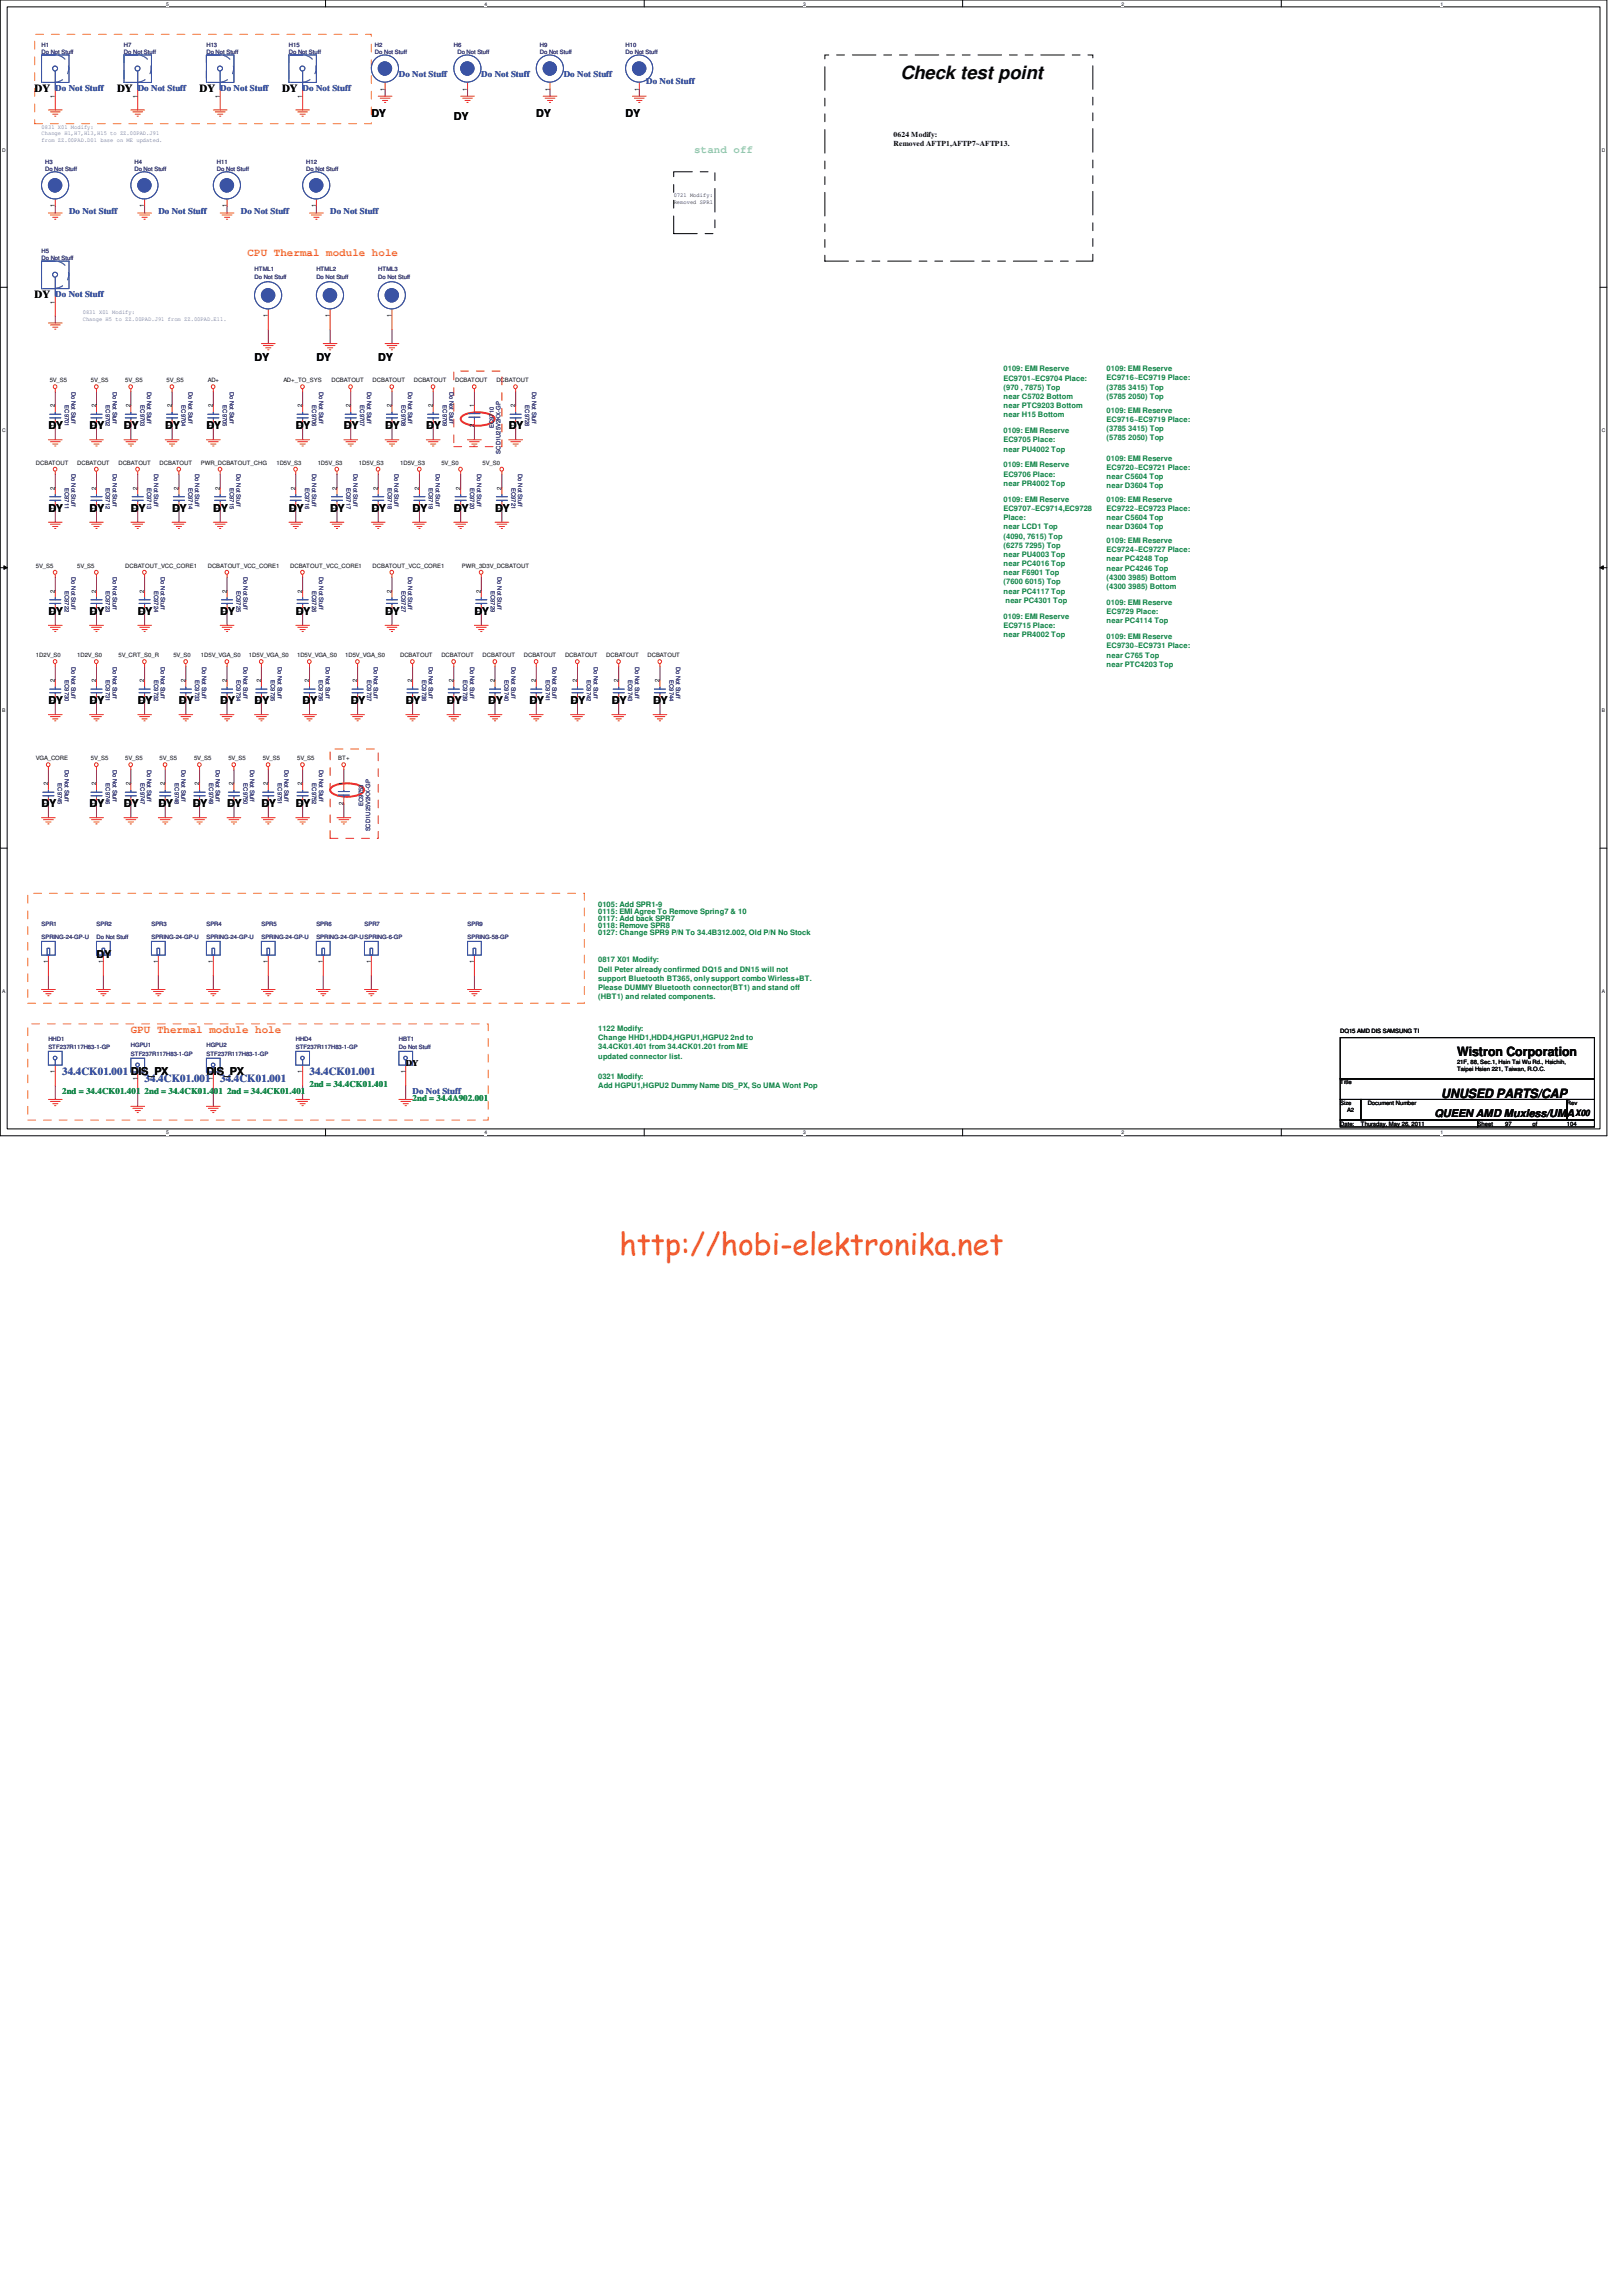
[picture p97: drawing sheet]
<svg xmlns="http://www.w3.org/2000/svg" width="210mm" height="297mm" viewBox="0 0 210 297" stroke-linecap="round" stroke-linejoin="round" font-family="sans-serif">
<defs><g id="words">
<text font-size="3.9" fill="#f15722" x="80.1" y="162.4">http://hobi-elektronika.net</text>
<text font-size="2.4" fill="#040505" x="116.5" y="10.2">Check test point</text>
<g font-size="1.7" fill="#040505">
<text x="188.5" y="136.7">Wistron Corporation</text>
<text x="186.5" y="142">UNUSED PARTS/CAP</text>
</g>
<g font-size="1.4" fill="#040505">
<text x="4.5" y="11.9">DY</text>
<text x="15.2" y="11.9">DY</text>
<text x="25.8" y="11.9">DY</text>
<text x="36.5" y="11.9">DY</text>
<text x="48" y="15.1">DY</text>
<text x="58.7" y="15.5">DY</text>
<text x="69.4" y="15.1">DY</text>
<text x="80.9" y="15.2">DY</text>
<text x="4.5" y="38.6">DY</text>
<text x="32.9" y="46.7">DY</text>
<text x="40.9" y="46.7">DY</text>
<text x="48.9" y="46.7">DY</text>
<text x="6.3" y="55.5">DY</text>
<text x="11.6" y="55.5">DY</text>
<text x="16" y="55.5">DY</text>
<text x="21.4" y="55.5">DY</text>
<text x="26.7" y="55.5">DY</text>
<text x="38.3" y="55.5">DY</text>
<text x="44.5" y="55.5">DY</text>
<text x="49.8" y="55.5">DY</text>
<text x="55.2" y="55.5">DY</text>
<text x="65.8" y="55.5">DY</text>
<text x="6.3" y="66.2">DY</text>
<text x="11.6" y="66.2">DY</text>
<text x="16.9" y="66.2">DY</text>
<text x="22.3" y="66.2">DY</text>
<text x="27.6" y="66.2">DY</text>
<text x="37.4" y="66.2">DY</text>
<text x="42.7" y="66.2">DY</text>
<text x="48" y="66.2">DY</text>
<text x="53.4" y="66.2">DY</text>
<text x="58.7" y="66.2">DY</text>
<text x="64" y="66.2">DY</text>
<text x="6.3" y="79.5">DY</text>
<text x="11.6" y="79.5">DY</text>
<text x="17.8" y="79.5">DY</text>
<text x="28.5" y="79.5">DY</text>
<text x="38.3" y="79.5">DY</text>
<text x="49.8" y="79.5">DY</text>
<text x="61.4" y="79.5">DY</text>
<text x="6.3" y="91.1">DY</text>
<text x="11.6" y="91.1">DY</text>
<text x="17.8" y="91.1">DY</text>
<text x="23.2" y="91.1">DY</text>
<text x="28.5" y="91.1">DY</text>
<text x="32.9" y="91.1">DY</text>
<text x="39.2" y="91.1">DY</text>
<text x="45.4" y="91.1">DY</text>
<text x="52.5" y="91.1">DY</text>
<text x="57.8" y="91.1">DY</text>
<text x="63.2" y="91.1">DY</text>
<text x="68.5" y="91.1">DY</text>
<text x="73.8" y="91.1">DY</text>
<text x="79.2" y="91.1">DY</text>
<text x="84.5" y="91.1">DY</text>
<text x="5.4" y="104.4">DY</text>
<text x="11.6" y="104.4">DY</text>
<text x="16" y="104.4">DY</text>
<text x="20.5" y="104.4">DY</text>
<text x="24.9" y="104.4">DY</text>
<text x="29.4" y="104.4">DY</text>
<text x="33.8" y="104.4">DY</text>
<text x="38.3" y="104.4">DY</text>
<text x="12.5" y="124">DY</text>
<text x="26.7" y="139.1">DIS_PX</text>
<text x="185.6" y="144.5">QUEEN AMD Muxless/UMA</text>
</g>
<text font-size="1.4" fill="#6fccdd" x="89.8" y="19.8">stand off</text>
<g font-size="1.4" fill="#f57f20">
<text x="32" y="33.1">CPU Thermal module hole</text>
<text x="16.9" y="133.6">GPU Thermal module hole</text>
</g>
<g font-size="1.4" fill="#3a53a4">
<text x="8" y="139.1">34.4CK01.001 DIS_PX</text>
<text x="18.7" y="140">34.4CK01.001</text>
<text x="28.5" y="140">34.4CK01.001</text>
<text x="40" y="139.1">34.4CK01.001</text>
</g>
<g font-size="1.1" fill="#3a53a4">
<text x="7.2" y="11.7">Do Not Stuff</text>
<text x="17.8" y="11.7">Do Not Stuff</text>
<text x="28.5" y="11.7">Do Not Stuff</text>
<text x="39.2" y="11.7">Do Not Stuff</text>
<text x="51.6" y="9.9">Do Not Stuff</text>
<text x="62.3" y="9.9">Do Not Stuff</text>
<text x="72.9" y="9.9">Do Not Stuff</text>
<text x="83.6" y="10.8">Do Not Stuff</text>
<text x="8.9" y="27.7">Do Not Stuff</text>
<text x="20.5" y="27.7">Do Not Stuff</text>
<text x="31.2" y="27.7">Do Not Stuff</text>
<text x="42.7" y="27.7">Do Not Stuff</text>
<text x="7.2" y="38.4">Do Not Stuff</text>
<text x="53.4" y="141.5">Do Not Stuff</text>
</g>
<g font-size="1.1" fill="#040505">
<text x="52.5" y="138">DY</text>
<text x="203.8" y="144.4">X00</text>
</g>
<g font-size="1.1" fill="#0a8141">
<text x="8" y="141.5">2nd = 34.4CK01.401</text>
<text x="18.7" y="141.5">2nd = 34.4CK01.401</text>
<text x="29.4" y="141.5">2nd = 34.4CK01.401</text>
<text x="40" y="140.6">2nd = 34.4CK01.401</text>
<text x="53.4" y="142.4">2nd = 34.4A902.001</text>
</g>
<g font-size="1" fill="#040505">
<text x="115.6" y="17.7">0624 Modify:</text>
<text x="115.6" y="18.8">Removed AFTP1,AFTP7~AFTP13.</text>
</g>
<g font-size="1" fill="#0a8141">
<text x="129.8" y="48">0109: EMI Reserve</text>
<text x="129.8" y="49.2">EC9701~EC9704 Place:</text>
<text x="129.8" y="50.4">(970 , 7875) Top</text>
<text x="129.8" y="51.6">near C5702 Bottom</text>
<text x="129.8" y="52.8">near PTC9203 Bottom</text>
<text x="129.8" y="54">near H15 Bottom</text>
<text x="143.2" y="48">0109: EMI Reserve</text>
<text x="143.2" y="49.2">EC9716~EC9719 Place:</text>
<text x="143.2" y="50.4">(3785 3415) Top</text>
<text x="143.2" y="51.6">(5785 2050) Top</text>
<text x="143.2" y="53.4">0109: EMI Reserve</text>
<text x="129.8" y="56">0109: EMI Reserve</text>
<text x="129.8" y="57.2">EC9705 Place:</text>
<text x="129.8" y="58.4">near PU4002 Top</text>
<text x="143.2" y="54.6">EC9716~EC9719 Place:</text>
<text x="143.2" y="55.7">(3785 3415) Top</text>
<text x="143.2" y="56.9">(5785 2050) Top</text>
<text x="143.2" y="59.6">0109: EMI Reserve</text>
<text x="129.8" y="60.5">0109: EMI Reserve</text>
<text x="129.8" y="61.7">EC9706 Place:</text>
<text x="129.8" y="62.8">near PR4002 Top</text>
<text x="129.8" y="64.9">0109: EMI Reserve</text>
<text x="143.2" y="60.8">EC9720~EC9721 Place:</text>
<text x="143.2" y="62">near C5604 Top</text>
<text x="143.2" y="63.1">near D3604 Top</text>
<text x="143.2" y="64.9">0109: EMI Reserve</text>
<text x="129.8" y="66.1">EC9707~EC9714,EC9728</text>
<text x="129.8" y="67.3">Place:</text>
<text x="129.8" y="68.5">near LCD1 Top</text>
<text x="129.8" y="69.7">(4090, 7615) Top</text>
<text x="129.8" y="70.9">(6275 7295) Top</text>
<text x="143.2" y="66.1">EC9722~EC9723 Place:</text>
<text x="143.2" y="67.3">near C5604 Top</text>
<text x="143.2" y="68.5">near D3604 Top</text>
<text x="143.2" y="70.3">0109: EMI Reserve</text>
<text x="143.2" y="71.4">EC9724~EC9727 Place:</text>
<text x="129.8" y="72">near PU4003 Top</text>
<text x="129.8" y="73.2">near PC4016 Top</text>
<text x="129.8" y="74.4">near F6901 Top</text>
<text x="129.8" y="75.6">(7600 6015) Top</text>
<text x="129.8" y="76.8">near PC4117 Top</text>
<text x="130.1" y="78">near PC4301 Top</text>
<text x="143.2" y="72.6">near PC4248 Top</text>
<text x="143.2" y="73.8">near PC4246 Top</text>
<text x="143.2" y="75">(4300 3985) Bottom</text>
<text x="143.2" y="76.2">(4300 3985) Bottom</text>
<text x="129.8" y="80">0109: EMI Reserve</text>
<text x="129.8" y="81.2">EC9715 Place:</text>
<text x="129.8" y="82.4">near PR4002 Top</text>
<text x="143.2" y="78.3">0109: EMI Reserve</text>
<text x="143.2" y="79.4">EC9729 Place:</text>
<text x="143.2" y="80.6">near PC4114 Top</text>
<text x="143.2" y="82.7">0109: EMI Reserve</text>
<text x="143.2" y="83.9">EC9730~EC9731 Place:</text>
<text x="143.2" y="85.1">near C765 Top</text>
<text x="143.2" y="86.3">near PTC4203 Top</text>
<text x="77.4" y="124.5">0817 X01 Modify:</text>
<text x="77.4" y="125.7">Dell Peter already confirmed DQ15 and DN15 will not</text>
<text x="77.4" y="126.9">support Bluetooth BT365, only support combo Wirless+BT.</text>
<text x="77.4" y="128.1">Please DUMMY Bluetooth connector(BT1) and stand off</text>
<text x="77.4" y="129.2">(HBT1) and related components.</text>
<text x="77.4" y="133.4">1122 Modify:</text>
<text x="77.4" y="134.6">Change HHD1,HDD4,HGPU1,HGPU2 2nd to</text>
<text x="77.4" y="135.8">34.4CK01.401 from 34.4CK01.201 from ME</text>
<text x="77.4" y="136.9">updated connector list.</text>
<text x="77.4" y="139.6">0321 Modify:</text>
<text x="77.4" y="140.8">Add HGPU1,HGPU2 Dummy Name DIS_PX, So UMA Wont Pop</text>
</g>
<g font-size="1" fill="#008141">
<text x="77.4" y="118.3">0115: EMI Agree To Remove Spring7 &amp; 10</text>
<text x="77.4" y="119.1">0117: Add back SPR7</text>
<text x="77.4" y="117.4">0105: Add SPR1-9</text>
<text x="77.4" y="120">0118: Remove SPR8</text>
<text x="77.4" y="120.9">0127: Change SPR9 P/N To 34.4B312.002, Old P/N No Stock</text>
</g>
<g font-size=".8" fill="#2d2d72">
<text x="5.4" y="6.1">H1</text>
<text x="5.4" y="6.9">Do Not Stuff</text>
<text x="16" y="6.1">H7</text>
<text x="16" y="6.9">Do Not Stuff</text>
<text x="26.7" y="6.1">H13</text>
<text x="26.7" y="6.9">Do Not Stuff</text>
<text x="37.4" y="6.1">H15</text>
<text x="37.4" y="6.9">Do Not Stuff</text>
<text x="48.5" y="6.1">H2</text>
<text x="48.5" y="7">Do Not Stuff</text>
<text x="58.7" y="6.1">H6</text>
<text x="59.2" y="7">Do Not Stuff</text>
<text x="69.8" y="6.1">H9</text>
<text x="69.8" y="7">Do Not Stuff</text>
<text x="80.9" y="6.1">H10</text>
<text x="80.9" y="6.9">Do Not Stuff</text>
<text x="5.8" y="21.3">H3</text>
<text x="5.8" y="22.1">Do Not Stuff</text>
<text x="17.4" y="21.3">H4</text>
<text x="17.4" y="22.1">Do Not Stuff</text>
<text x="28.1" y="21.3">H11</text>
<text x="28.1" y="22.1">Do Not Stuff</text>
<text x="39.6" y="21.3">H12</text>
<text x="39.6" y="22.1">Do Not Stuff</text>
<text x="5.4" y="32.7">H5</text>
<text x="5.4" y="33.6">Do Not Stuff</text>
<text x="32.9" y="35.1">HTML1</text>
<text x="40.9" y="35.1">HTML2</text>
<text x="48.9" y="35.1">HTML3</text>
<text x="32.9" y="36.1">Do Not Stuff</text>
<text x="40.9" y="36.1">Do Not Stuff</text>
<text x="48.9" y="36.1">Do Not Stuff</text>
<text x="8.4" y="52.5" transform="rotate(90 8.4 52.5)">EC9701</text>
<text x="9.3" y="50.7" transform="rotate(90 9.3 50.7)">Do Not Stuff</text>
<text x="13.7" y="52.5" transform="rotate(90 13.7 52.5)">EC9702</text>
<text x="14.6" y="50.7" transform="rotate(90 14.6 50.7)">Do Not Stuff</text>
<text x="18.2" y="52.5" transform="rotate(90 18.2 52.5)">EC9703</text>
<text x="19" y="50.7" transform="rotate(90 19 50.7)">Do Not Stuff</text>
<text x="23.5" y="52.5" transform="rotate(90 23.5 52.5)">EC9704</text>
<text x="24.4" y="50.7" transform="rotate(90 24.4 50.7)">Do Not Stuff</text>
<text x="28.8" y="52.5" transform="rotate(90 28.8 52.5)">EC9705</text>
<text x="29.7" y="50.7" transform="rotate(90 29.7 50.7)">Do Not Stuff</text>
<text x="40.4" y="52.5" transform="rotate(90 40.4 52.5)">EC9706</text>
<text x="41.3" y="50.7" transform="rotate(90 41.3 50.7)">Do Not Stuff</text>
<text x="46.6" y="52.5" transform="rotate(90 46.6 52.5)">EC9707</text>
<text x="47.5" y="50.7" transform="rotate(90 47.5 50.7)">Do Not Stuff</text>
<text x="51.9" y="52.5" transform="rotate(90 51.9 52.5)">EC9708</text>
<text x="52.8" y="50.7" transform="rotate(90 52.8 50.7)">Do Not Stuff</text>
<text x="57.3" y="52.5" transform="rotate(90 57.3 52.5)">EC9709</text>
<text x="58.2" y="50.7" transform="rotate(90 58.2 50.7)">Do Not Stuff</text>
<text x="67.9" y="52.5" transform="rotate(90 67.9 52.5)">EC9728</text>
<text x="68.8" y="50.7" transform="rotate(90 68.8 50.7)">Do Not Stuff</text>
<text x="63.9" y="55.4" transform="rotate(-90 63.9 55.4)">EC9710</text>
<text x="64.8" y="58.7" transform="rotate(-90 64.8 58.7)">SCD1U25V2KX-GP</text>
<text x="8.4" y="63.1" transform="rotate(90 8.4 63.1)">EC9711</text>
<text x="9.3" y="61.3" transform="rotate(90 9.3 61.3)">Do Not Stuff</text>
<text x="13.7" y="63.1" transform="rotate(90 13.7 63.1)">EC9712</text>
<text x="14.6" y="61.3" transform="rotate(90 14.6 61.3)">Do Not Stuff</text>
<text x="19" y="63.1" transform="rotate(90 19 63.1)">EC9713</text>
<text x="19.9" y="61.3" transform="rotate(90 19.9 61.3)">Do Not Stuff</text>
<text x="24.4" y="63.1" transform="rotate(90 24.4 63.1)">EC9714</text>
<text x="25.3" y="61.3" transform="rotate(90 25.3 61.3)">Do Not Stuff</text>
<text x="29.7" y="63.1" transform="rotate(90 29.7 63.1)">EC9715</text>
<text x="30.6" y="61.3" transform="rotate(90 30.6 61.3)">Do Not Stuff</text>
<text x="39.5" y="63.1" transform="rotate(90 39.5 63.1)">EC9716</text>
<text x="40.4" y="61.3" transform="rotate(90 40.4 61.3)">Do Not Stuff</text>
<text x="44.8" y="63.1" transform="rotate(90 44.8 63.1)">EC9717</text>
<text x="45.7" y="61.3" transform="rotate(90 45.7 61.3)">Do Not Stuff</text>
<text x="50.2" y="63.1" transform="rotate(90 50.2 63.1)">EC9718</text>
<text x="51.1" y="61.3" transform="rotate(90 51.1 61.3)">Do Not Stuff</text>
<text x="55.5" y="63.1" transform="rotate(90 55.5 63.1)">EC9719</text>
<text x="56.4" y="61.3" transform="rotate(90 56.4 61.3)">Do Not Stuff</text>
<text x="60.8" y="63.1" transform="rotate(90 60.8 63.1)">EC9720</text>
<text x="61.7" y="61.3" transform="rotate(90 61.7 61.3)">Do Not Stuff</text>
<text x="66.2" y="63.1" transform="rotate(90 66.2 63.1)">EC9721</text>
<text x="67.1" y="61.3" transform="rotate(90 67.1 61.3)">Do Not Stuff</text>
<text x="8.4" y="76.5" transform="rotate(90 8.4 76.5)">EC9722</text>
<text x="9.3" y="74.7" transform="rotate(90 9.3 74.7)">Do Not Stuff</text>
<text x="13.7" y="76.5" transform="rotate(90 13.7 76.5)">EC9723</text>
<text x="14.6" y="74.7" transform="rotate(90 14.6 74.7)">Do Not Stuff</text>
<text x="19.9" y="76.5" transform="rotate(90 19.9 76.5)">EC9724</text>
<text x="20.8" y="74.7" transform="rotate(90 20.8 74.7)">Do Not Stuff</text>
<text x="30.6" y="76.5" transform="rotate(90 30.6 76.5)">EC9725</text>
<text x="31.5" y="74.7" transform="rotate(90 31.5 74.7)">Do Not Stuff</text>
<text x="40.4" y="76.5" transform="rotate(90 40.4 76.5)">EC9726</text>
<text x="41.3" y="74.7" transform="rotate(90 41.3 74.7)">Do Not Stuff</text>
<text x="51.9" y="76.5" transform="rotate(90 51.9 76.5)">EC9727</text>
<text x="52.8" y="74.7" transform="rotate(90 52.8 74.7)">Do Not Stuff</text>
<text x="63.5" y="76.5" transform="rotate(90 63.5 76.5)">EC9729</text>
<text x="64.4" y="74.7" transform="rotate(90 64.4 74.7)">Do Not Stuff</text>
<text x="8.4" y="88" transform="rotate(90 8.4 88)">EC9730</text>
<text x="9.3" y="86.2" transform="rotate(90 9.3 86.2)">Do Not Stuff</text>
<text x="13.7" y="88" transform="rotate(90 13.7 88)">EC9731</text>
<text x="14.6" y="86.2" transform="rotate(90 14.6 86.2)">Do Not Stuff</text>
<text x="19.9" y="88" transform="rotate(90 19.9 88)">EC9732</text>
<text x="20.8" y="86.2" transform="rotate(90 20.8 86.2)">Do Not Stuff</text>
<text x="25.3" y="88" transform="rotate(90 25.3 88)">EC9733</text>
<text x="26.2" y="86.2" transform="rotate(90 26.2 86.2)">Do Not Stuff</text>
<text x="30.6" y="88" transform="rotate(90 30.6 88)">EC9734</text>
<text x="31.5" y="86.2" transform="rotate(90 31.5 86.2)">Do Not Stuff</text>
<text x="35" y="88" transform="rotate(90 35 88)">EC9735</text>
<text x="35.9" y="86.2" transform="rotate(90 35.9 86.2)">Do Not Stuff</text>
<text x="41.3" y="88" transform="rotate(90 41.3 88)">EC9736</text>
<text x="42.2" y="86.2" transform="rotate(90 42.2 86.2)">Do Not Stuff</text>
<text x="47.5" y="88" transform="rotate(90 47.5 88)">EC9737</text>
<text x="48.4" y="86.2" transform="rotate(90 48.4 86.2)">Do Not Stuff</text>
<text x="54.6" y="88" transform="rotate(90 54.6 88)">EC9738</text>
<text x="55.5" y="86.2" transform="rotate(90 55.5 86.2)">Do Not Stuff</text>
<text x="59.9" y="88" transform="rotate(90 59.9 88)">EC9739</text>
<text x="60.8" y="86.2" transform="rotate(90 60.8 86.2)">Do Not Stuff</text>
<text x="65.3" y="88" transform="rotate(90 65.3 88)">EC9740</text>
<text x="66.2" y="86.2" transform="rotate(90 66.2 86.2)">Do Not Stuff</text>
<text x="70.6" y="88" transform="rotate(90 70.6 88)">EC9741</text>
<text x="71.5" y="86.2" transform="rotate(90 71.5 86.2)">Do Not Stuff</text>
<text x="75.9" y="88" transform="rotate(90 75.9 88)">EC9742</text>
<text x="76.8" y="86.2" transform="rotate(90 76.8 86.2)">Do Not Stuff</text>
<text x="81.3" y="88" transform="rotate(90 81.3 88)">EC9743</text>
<text x="82.2" y="86.2" transform="rotate(90 82.2 86.2)">Do Not Stuff</text>
<text x="86.6" y="88" transform="rotate(90 86.6 88)">EC9744</text>
<text x="87.5" y="86.2" transform="rotate(90 87.5 86.2)">Do Not Stuff</text>
<text x="7.5" y="101.3" transform="rotate(90 7.5 101.3)">EC9745</text>
<text x="8.4" y="99.6" transform="rotate(90 8.4 99.6)">Do Not Stuff</text>
<text x="13.7" y="101.3" transform="rotate(90 13.7 101.3)">EC9746</text>
<text x="14.6" y="99.6" transform="rotate(90 14.6 99.6)">Do Not Stuff</text>
<text x="18.2" y="101.3" transform="rotate(90 18.2 101.3)">EC9747</text>
<text x="19" y="99.6" transform="rotate(90 19 99.6)">Do Not Stuff</text>
<text x="22.6" y="101.3" transform="rotate(90 22.6 101.3)">EC9748</text>
<text x="23.5" y="99.6" transform="rotate(90 23.5 99.6)">Do Not Stuff</text>
<text x="27" y="101.3" transform="rotate(90 27 101.3)">EC9749</text>
<text x="27.9" y="99.6" transform="rotate(90 27.9 99.6)">Do Not Stuff</text>
<text x="31.5" y="101.3" transform="rotate(90 31.5 101.3)">EC9750</text>
<text x="32.4" y="99.6" transform="rotate(90 32.4 99.6)">Do Not Stuff</text>
<text x="35.9" y="101.3" transform="rotate(90 35.9 101.3)">EC9751</text>
<text x="36.8" y="99.6" transform="rotate(90 36.8 99.6)">Do Not Stuff</text>
<text x="40.4" y="101.3" transform="rotate(90 40.4 101.3)">EC9752</text>
<text x="41.3" y="99.6" transform="rotate(90 41.3 99.6)">Do Not Stuff</text>
<text x="47" y="104.3" transform="rotate(-90 47 104.3)">EC9753</text>
<text x="47.9" y="107.6" transform="rotate(-90 47.9 107.6)">SCD1U25V2KX-GP</text>
<text x="5.4" y="119.8">SPR1</text>
<text x="12.5" y="119.8">SPR2</text>
<text x="19.6" y="119.8">SPR3</text>
<text x="26.7" y="119.8">SPR4</text>
<text x="33.8" y="119.8">SPR5</text>
<text x="40.9" y="119.8">SPR6</text>
<text x="47.2" y="119.8">SPR7</text>
<text x="60.5" y="119.8">SPR9</text>
<text x="5.4" y="121.5">SPRING-24-GP-U</text>
<text x="12.5" y="121.5">Do Not Stuff</text>
<text x="19.6" y="121.5">SPRING-24-GP-U</text>
<text x="26.7" y="121.5">SPRING-24-GP-U</text>
<text x="33.8" y="121.5">SPRING-24-GP-U</text>
<text x="40.9" y="121.5">SPRING-24-GP-USPRING-6-GP</text>
<text x="60.5" y="121.5">SPRING-58-GP</text>
<text x="6.3" y="134.6">HHD1</text>
<text x="6.3" y="135.7">STF237R117H83-1-GP</text>
<text x="16.9" y="135.5">HGPU1</text>
<text x="16.9" y="136.6">STF237R117H83-1-GP</text>
<text x="26.7" y="135.5">HGPU2</text>
<text x="26.7" y="136.6">STF237R117H83-1-GP</text>
<text x="38.3" y="134.6">HHD4</text>
<text x="38.3" y="135.7">STF237R117H83-1-GP</text>
<text x="51.6" y="134.6">HBT1</text>
<text x="51.6" y="135.7">Do Not Stuff</text>
</g>
<g font-size=".8" fill="#040505">
<text x="49.8" y="11.7" transform="rotate(-90 49.8 11.7)">1</text>
<text x="60.4" y="11.7" transform="rotate(-90 60.4 11.7)">1</text>
<text x="71.1" y="11.7" transform="rotate(-90 71.1 11.7)">1</text>
<text x="82.7" y="11.7" transform="rotate(-90 82.7 11.7)">1</text>
<text x="7.1" y="12.6" transform="rotate(-90 7.1 12.6)">1</text>
<text x="17.8" y="12.6" transform="rotate(-90 17.8 12.6)">1</text>
<text x="28.4" y="12.6" transform="rotate(-90 28.4 12.6)">1</text>
<text x="39.1" y="12.6" transform="rotate(-90 39.1 12.6)">1</text>
<text x="7.1" y="26.8" transform="rotate(-90 7.1 26.8)">1</text>
<text x="18.7" y="26.8" transform="rotate(-90 18.7 26.8)">1</text>
<text x="29.3" y="26.8" transform="rotate(-90 29.3 26.8)">1</text>
<text x="40.9" y="26.8" transform="rotate(-90 40.9 26.8)">1</text>
<text x="87.2" y="25.5">0721 Modify:</text>
<text x="87.2" y="26.4">Removed SPR1</text>
<text x="7.1" y="39.3" transform="rotate(-90 7.1 39.3)">1</text>
<text x="34.7" y="41.1" transform="rotate(-90 34.7 41.1)">1</text>
<text x="42.7" y="41.1" transform="rotate(-90 42.7 41.1)">1</text>
<text x="50.7" y="41.1" transform="rotate(-90 50.7 41.1)">1</text>
<text x="6.4" y="49.4">5V_S5</text>
<text x="7.1" y="52.7" transform="rotate(-90 7.1 52.7)">2</text>
<text x="11.8" y="49.4">5V_S5</text>
<text x="12.4" y="52.7" transform="rotate(-90 12.4 52.7)">2</text>
<text x="16.2" y="49.4">5V_S5</text>
<text x="16.9" y="52.7" transform="rotate(-90 16.9 52.7)">2</text>
<text x="21.5" y="49.4">5V_S5</text>
<text x="22.2" y="52.7" transform="rotate(-90 22.2 52.7)">2</text>
<text x="26.9" y="49.4">AD+</text>
<text x="27.6" y="52.7" transform="rotate(-90 27.6 52.7)">2</text>
<text x="36.7" y="49.4">AD+_TO_SYS</text>
<text x="39.1" y="52.7" transform="rotate(-90 39.1 52.7)">2</text>
<text x="42.9" y="49.4">DCBATOUT</text>
<text x="45.3" y="52.7" transform="rotate(-90 45.3 52.7)">2</text>
<text x="48.2" y="49.4">DCBATOUT</text>
<text x="50.7" y="52.7" transform="rotate(-90 50.7 52.7)">2</text>
<text x="53.5" y="49.4">DCBATOUT</text>
<text x="56" y="52.7" transform="rotate(-90 56 52.7)">2</text>
<text x="58.9" y="49.4">DCBATOUT</text>
<text x="61.3" y="52.7" transform="rotate(-90 61.3 52.7)">1</text>
<text x="64.2" y="49.4">DCBATOUT</text>
<text x="66.7" y="52.7" transform="rotate(-90 66.7 52.7)">2</text>
<text x="7.1" y="55.3" transform="rotate(-90 7.1 55.3)">1</text>
<text x="12.4" y="55.3" transform="rotate(-90 12.4 55.3)">1</text>
<text x="16.9" y="55.3" transform="rotate(-90 16.9 55.3)">1</text>
<text x="22.2" y="55.3" transform="rotate(-90 22.2 55.3)">1</text>
<text x="27.6" y="55.3" transform="rotate(-90 27.6 55.3)">1</text>
<text x="39.1" y="55.3" transform="rotate(-90 39.1 55.3)">1</text>
<text x="45.3" y="55.3" transform="rotate(-90 45.3 55.3)">1</text>
<text x="50.7" y="55.3" transform="rotate(-90 50.7 55.3)">1</text>
<text x="56" y="55.3" transform="rotate(-90 56 55.3)">1</text>
<text x="61.3" y="55.3" transform="rotate(-90 61.3 55.3)">2</text>
<text x="66.7" y="55.3" transform="rotate(-90 66.7 55.3)">1</text>
<text x="4.7" y="60.1">DCBATOUT</text>
<text x="7.1" y="66" transform="rotate(-90 7.1 66)">1</text>
<text x="7.1" y="63.4" transform="rotate(-90 7.1 63.4)">2</text>
<text x="10" y="60.1">DCBATOUT</text>
<text x="12.4" y="66" transform="rotate(-90 12.4 66)">1</text>
<text x="12.4" y="63.4" transform="rotate(-90 12.4 63.4)">2</text>
<text x="15.3" y="60.1">DCBATOUT</text>
<text x="17.8" y="66" transform="rotate(-90 17.8 66)">1</text>
<text x="17.8" y="63.4" transform="rotate(-90 17.8 63.4)">2</text>
<text x="20.7" y="60.1">DCBATOUT</text>
<text x="23.1" y="66" transform="rotate(-90 23.1 66)">1</text>
<text x="23.1" y="63.4" transform="rotate(-90 23.1 63.4)">2</text>
<text x="26" y="60.1">PWR_DCBATOUT_CHG</text>
<text x="28.4" y="66" transform="rotate(-90 28.4 66)">1</text>
<text x="28.4" y="63.4" transform="rotate(-90 28.4 63.4)">2</text>
<text x="35.8" y="60.1">1D5V_S3</text>
<text x="38.2" y="66" transform="rotate(-90 38.2 66)">1</text>
<text x="38.2" y="63.4" transform="rotate(-90 38.2 63.4)">2</text>
<text x="41.1" y="60.1">1D5V_S3</text>
<text x="43.6" y="66" transform="rotate(-90 43.6 66)">1</text>
<text x="43.6" y="63.4" transform="rotate(-90 43.6 63.4)">2</text>
<text x="46.4" y="60.1">1D5V_S3</text>
<text x="48.9" y="66" transform="rotate(-90 48.9 66)">1</text>
<text x="48.9" y="63.4" transform="rotate(-90 48.9 63.4)">2</text>
<text x="51.8" y="60.1">1D5V_S3</text>
<text x="54.2" y="66" transform="rotate(-90 54.2 66)">1</text>
<text x="54.2" y="63.4" transform="rotate(-90 54.2 63.4)">2</text>
<text x="57.1" y="60.1">5V_S0</text>
<text x="59.6" y="66" transform="rotate(-90 59.6 66)">1</text>
<text x="59.6" y="63.4" transform="rotate(-90 59.6 63.4)">2</text>
<text x="62.4" y="60.1">5V_S0</text>
<text x="64.9" y="66" transform="rotate(-90 64.9 66)">1</text>
<text x="64.9" y="63.4" transform="rotate(-90 64.9 63.4)">2</text>
<text x="4.7" y="73.4">5V_S5</text>
<text x="7.1" y="76.7" transform="rotate(-90 7.1 76.7)">2</text>
<text x="10" y="73.4">5V_S5</text>
<text x="12.4" y="76.7" transform="rotate(-90 12.4 76.7)">2</text>
<text x="16.2" y="73.4">DCBATOUT_VCC_CORE1</text>
<text x="18.7" y="76.7" transform="rotate(-90 18.7 76.7)">2</text>
<text x="26.9" y="73.4">DCBATOUT_VCC_CORE1</text>
<text x="29.3" y="76.7" transform="rotate(-90 29.3 76.7)">2</text>
<text x="37.5" y="73.4">DCBATOUT_VCC_CORE1</text>
<text x="39.1" y="76.7" transform="rotate(-90 39.1 76.7)">2</text>
<text x="48.2" y="73.4">DCBATOUT_VCC_CORE1</text>
<text x="50.7" y="76.7" transform="rotate(-90 50.7 76.7)">2</text>
<text x="59.8" y="73.4">PWR_3D3V_DCBATOUT</text>
<text x="62.2" y="76.7" transform="rotate(-90 62.2 76.7)">2</text>
<text x="7.1" y="79.3" transform="rotate(-90 7.1 79.3)">1</text>
<text x="12.4" y="79.3" transform="rotate(-90 12.4 79.3)">1</text>
<text x="18.7" y="79.3" transform="rotate(-90 18.7 79.3)">1</text>
<text x="29.3" y="79.3" transform="rotate(-90 29.3 79.3)">1</text>
<text x="39.1" y="79.3" transform="rotate(-90 39.1 79.3)">1</text>
<text x="50.7" y="79.3" transform="rotate(-90 50.7 79.3)">1</text>
<text x="62.2" y="79.3" transform="rotate(-90 62.2 79.3)">1</text>
<text x="4.7" y="85">1D2V_S0</text>
<text x="7.1" y="88.3" transform="rotate(-90 7.1 88.3)">2</text>
<text x="10" y="85">1D2V_S0</text>
<text x="12.4" y="88.3" transform="rotate(-90 12.4 88.3)">2</text>
<text x="15.3" y="85">5V_CRT_S0_R</text>
<text x="18.7" y="88.3" transform="rotate(-90 18.7 88.3)">2</text>
<text x="22.4" y="85">5V_S0</text>
<text x="24" y="88.3" transform="rotate(-90 24 88.3)">2</text>
<text x="26" y="85">1D5V_VGA_S0</text>
<text x="29.3" y="88.3" transform="rotate(-90 29.3 88.3)">2</text>
<text x="32.2" y="85">1D5V_VGA_S0</text>
<text x="33.8" y="88.3" transform="rotate(-90 33.8 88.3)">2</text>
<text x="38.4" y="85">1D5V_VGA_S0</text>
<text x="40" y="88.3" transform="rotate(-90 40 88.3)">2</text>
<text x="44.7" y="85">1D5V_VGA_S0</text>
<text x="46.2" y="88.3" transform="rotate(-90 46.2 88.3)">2</text>
<text x="51.8" y="85">DCBATOUT</text>
<text x="53.3" y="88.3" transform="rotate(-90 53.3 88.3)">2</text>
<text x="57.1" y="85">DCBATOUT</text>
<text x="58.7" y="88.3" transform="rotate(-90 58.7 88.3)">2</text>
<text x="62.4" y="85">DCBATOUT</text>
<text x="64" y="88.3" transform="rotate(-90 64 88.3)">2</text>
<text x="67.8" y="85">DCBATOUT</text>
<text x="69.3" y="88.3" transform="rotate(-90 69.3 88.3)">2</text>
<text x="73.1" y="85">DCBATOUT</text>
<text x="74.7" y="88.3" transform="rotate(-90 74.7 88.3)">2</text>
<text x="78.4" y="85">DCBATOUT</text>
<text x="80" y="88.3" transform="rotate(-90 80 88.3)">2</text>
<text x="83.8" y="85">DCBATOUT</text>
<text x="85.3" y="88.3" transform="rotate(-90 85.3 88.3)">2</text>
<text x="7.1" y="90.8" transform="rotate(-90 7.1 90.8)">1</text>
<text x="12.4" y="90.8" transform="rotate(-90 12.4 90.8)">1</text>
<text x="18.7" y="90.8" transform="rotate(-90 18.7 90.8)">1</text>
<text x="24" y="90.8" transform="rotate(-90 24 90.8)">1</text>
<text x="29.3" y="90.8" transform="rotate(-90 29.3 90.8)">1</text>
<text x="33.8" y="90.8" transform="rotate(-90 33.8 90.8)">1</text>
<text x="40" y="90.8" transform="rotate(-90 40 90.8)">1</text>
<text x="46.2" y="90.8" transform="rotate(-90 46.2 90.8)">1</text>
<text x="53.3" y="90.8" transform="rotate(-90 53.3 90.8)">1</text>
<text x="58.7" y="90.8" transform="rotate(-90 58.7 90.8)">1</text>
<text x="64" y="90.8" transform="rotate(-90 64 90.8)">1</text>
<text x="69.3" y="90.8" transform="rotate(-90 69.3 90.8)">1</text>
<text x="74.7" y="90.8" transform="rotate(-90 74.7 90.8)">1</text>
<text x="80" y="90.8" transform="rotate(-90 80 90.8)">1</text>
<text x="85.3" y="90.8" transform="rotate(-90 85.3 90.8)">1</text>
<text x="4.7" y="98.3">VGA_CORE</text>
<text x="6.2" y="101.6" transform="rotate(-90 6.2 101.6)">2</text>
<text x="11.8" y="98.3">5V_S5</text>
<text x="12.4" y="101.6" transform="rotate(-90 12.4 101.6)">2</text>
<text x="16.2" y="98.3">5V_S5</text>
<text x="16.9" y="101.6" transform="rotate(-90 16.9 101.6)">2</text>
<text x="20.7" y="98.3">5V_S5</text>
<text x="21.3" y="101.6" transform="rotate(-90 21.3 101.6)">2</text>
<text x="25.1" y="98.3">5V_S5</text>
<text x="25.8" y="101.6" transform="rotate(-90 25.8 101.6)">2</text>
<text x="29.5" y="98.3">5V_S5</text>
<text x="30.2" y="101.6" transform="rotate(-90 30.2 101.6)">2</text>
<text x="34" y="98.3">5V_S5</text>
<text x="34.7" y="101.6" transform="rotate(-90 34.7 101.6)">2</text>
<text x="38.4" y="98.3">5V_S5</text>
<text x="39.1" y="101.6" transform="rotate(-90 39.1 101.6)">2</text>
<text x="43.8" y="98.3">BT+</text>
<text x="44.4" y="101.6" transform="rotate(-90 44.4 101.6)">1</text>
<text x="6.2" y="104.2" transform="rotate(-90 6.2 104.2)">1</text>
<text x="12.4" y="104.2" transform="rotate(-90 12.4 104.2)">1</text>
<text x="16.9" y="104.2" transform="rotate(-90 16.9 104.2)">1</text>
<text x="21.3" y="104.2" transform="rotate(-90 21.3 104.2)">1</text>
<text x="25.8" y="104.2" transform="rotate(-90 25.8 104.2)">1</text>
<text x="30.2" y="104.2" transform="rotate(-90 30.2 104.2)">1</text>
<text x="34.7" y="104.2" transform="rotate(-90 34.7 104.2)">1</text>
<text x="39.1" y="104.2" transform="rotate(-90 39.1 104.2)">1</text>
<text x="44.4" y="104.2" transform="rotate(-90 44.4 104.2)">2</text>
<text x="6.2" y="124.6" transform="rotate(-90 6.2 124.6)">1</text>
<text x="13.3" y="124.6" transform="rotate(-90 13.3 124.6)">1</text>
<text x="20.4" y="124.6" transform="rotate(-90 20.4 124.6)">1</text>
<text x="27.6" y="124.6" transform="rotate(-90 27.6 124.6)">1</text>
<text x="34.7" y="124.6" transform="rotate(-90 34.7 124.6)">1</text>
<text x="41.8" y="124.6" transform="rotate(-90 41.8 124.6)">1</text>
<text x="48" y="124.6" transform="rotate(-90 48 124.6)">1</text>
<text x="61.3" y="124.6" transform="rotate(-90 61.3 124.6)">1</text>
<text x="173.4" y="133.6">DQ15 AMD DIS SAMSUNG TI</text>
<text x="188.5" y="137.6">21F, 88, Sec.1, Hsin Tai Wu Rd., Hsichih,</text>
<text x="7.1" y="138.9" transform="rotate(-90 7.1 138.9)">1</text>
<text x="17.8" y="139.7" transform="rotate(-90 17.8 139.7)">1</text>
<text x="27.6" y="139.7" transform="rotate(-90 27.6 139.7)">1</text>
<text x="39.1" y="138.9" transform="rotate(-90 39.1 138.9)">1</text>
<text x="52.4" y="138.9" transform="rotate(-90 52.4 138.9)">1</text>
<text x="173.4" y="140.3">Title</text>
<text x="173.4" y="143">Size</text>
<text x="174.3" y="143.8">A2</text>
<text x="176.9" y="143">Document Number</text>
<text x="188.5" y="138.6">Taipei Hsien 221, Taiwan, R.O.C.</text>
<text x="202.7" y="143">Rev</text>
<text x="173.4" y="145.6">Date:</text>
<text x="176.1" y="145.6">Thursday, May 26, 2011</text>
<text x="191.2" y="145.6">Sheet</text>
<text x="194.7" y="145.6">97</text>
<text x="198.3" y="145.6">of</text>
<text x="202.7" y="145.6">104</text>
</g>
<g font-size=".8" fill="#3a53a4">
<text x="5.4" y="16.6">0831 X01 Modify:</text>
<text x="5.4" y="17.5">Change H1,H7,H13,H15 to ZZ.00PAD.J91</text>
<text x="5.4" y="18.3">from ZZ.00PAD.D01 base on ME updated.</text>
<text x="10.7" y="40.6">0831 X01 Modify:</text>
<text x="10.7" y="41.5">Change H5 to ZZ.00PAD.J91 from ZZ.00PAD.E11.</text>
</g>
<g font-size=".6" fill="#040505">
<text x="21.5" y=".7">5</text>
<text x="62.7" y=".7">4</text>
<text x="103.9" y=".7">3</text>
<text x="145.1" y=".7">2</text>
<text x="186.3" y=".7">1</text>
<text x=".3" y="19.6">D</text>
<text x="207.3" y="19.6">D</text>
<text x=".3" y="55.9">C</text>
<text x="207.3" y="55.9">C</text>
<text x=".3" y="92.2">B</text>
<text x="207.3" y="92.2">B</text>
<text x=".3" y="128.4">A</text>
<text x="207.3" y="128.4">A</text>
<text x="21.5" y="146.8">5</text>
<text x="62.7" y="146.8">4</text>
<text x="103.9" y="146.8">3</text>
<text x="145.1" y="146.8">2</text>
<text x="186.3" y="146.8">1</text>
</g>
</g></defs>
<path d="M0 0h207.9v146.9h-207.9zM.9 .9h206.1v145.2h-206.1z" fill="none" stroke="#040505" stroke-width=".13"/>
<g fill="#fff">
<path d="M21.5 .1h.3v.7h-.3z"/>
<path d="M21.5 146.2h.3v.7h-.3z"/>
</g>
<path d="M42.1 0v.9M42.1 146v.9" fill="none" stroke="#040505" stroke-width=".13"/>
<g fill="#fff">
<path d="M62.7 .1h.3v.7h-.3z"/>
<path d="M62.7 146.2h.3v.7h-.3z"/>
</g>
<path d="M83.4 0v.9M83.4 146v.9" fill="none" stroke="#040505" stroke-width=".13"/>
<g fill="#fff">
<path d="M103.9 .1h.4v.7h-.4z"/>
<path d="M103.9 146.2h.4v.7h-.4z"/>
</g>
<path d="M124.5 0v.9M124.5 146v.9" fill="none" stroke="#040505" stroke-width=".13"/>
<g fill="#fff">
<path d="M145.1 .1h.4v.7h-.4z"/>
<path d="M145.1 146.2h.4v.7h-.4z"/>
</g>
<path d="M165.8 0v.9M165.8 146v.9" fill="none" stroke="#040505" stroke-width=".13"/>
<g fill="#fff">
<path d="M186.3 .1h.4v.7h-.4z"/>
<path d="M186.3 146.2h.4v.7h-.4z"/>
<path d="M.3 19h.5v.7h-.5z"/>
<path d="M207.3 19h.4v.7h-.4z"/>
<path d="M.3 55.3h.5v.7h-.5z"/>
<path d="M207.3 55.3h.4v.7h-.4z"/>
</g>
<path d="M0 37.2h.9M207 37.2h.9" fill="none" stroke="#040505" stroke-width=".13"/>
<g fill="#fff">
<path d="M.3 91.6h.4v.7h-.4z"/>
<path d="M207.3 91.6h.4v.7h-.4z"/>
</g>
<path d="M0 73.4h.9M207 73.4h.9" fill="none" stroke="#040505" stroke-width=".13"/>
<path d="M.5 73.2l.4 .2-.4 .3z" fill="#040505"/>
<path d="M.5 73.2l.4 .2-.4 .3z" fill="none" stroke="#040505" stroke-width=".13"/>
<path d="M207 73.4l.4-.2v.5z" fill="#040505"/>
<path d="M207 73.4l.4-.2v.5z" fill="none" stroke="#040505" stroke-width=".13"/>
<g fill="#fff">
<path d="M.3 127.8h.4v.8h-.4z"/>
<path d="M207.3 127.8h.3v.8h-.3z"/>
</g>
<path d="M0 109.7h.9M207 109.7h.9M173.4 134.2h32.9v5.4h-32.9zM173.4 139.6h32.9v2.6h-32.9zM173.4 142.2h2.7v2.7h-2.7zM173.4 144.9h17.8v.9h-17.8zM176.1 142.2h26.6v2.7h-26.6zM191.2 144.9h15.1v.9h-15.1zM202.7 142.2h3.6v2.7h-3.6z" fill="none" stroke="#040505" stroke-width=".13"/>
<g fill="none" stroke="#7f1542" stroke-width=".13">
<path d="M49.8 11.6v.8M60.5 11.6v.8M71.2 11.6v.8M82.7 11.6v.8M7.2 26.7v.9M18.7 26.7v.9M29.4 26.7v.9M40.9 26.7v.9M7.2 40.9v.9M7.2 50.7v1.8M7.2 55.1v1.8M12.5 50.7v1.8"/>
<path d="M12.5 55.1v1.8M16.9 50.7v1.8M16.9 55.1v1.8M22.3 50.7v1.8M22.3 55.1v1.8M27.6 50.7v1.8M27.6 55.1v1.8M34.7 42.7v1.7M39.2 50.7v1.8M39.2 55.1v1.8M42.7 42.7v1.7M45.4 50.7v1.8"/>
<path d="M45.4 55.1v1.8M50.7 42.7v1.7M50.7 50.7v1.8M50.7 55.1v1.8M56 50.7v1.8M56 55.1v1.8M61.4 50.7v1.8M61.4 55.1v1.8M66.7 50.7v1.8M66.7 55.1v1.8M7.2 61.3v1.8M7.2 65.8v1.8"/>
<path d="M7.2 74.7v1.8M7.2 79.1v1.8M12.5 61.3v1.8M12.5 65.8v1.8M12.5 74.7v1.8M12.5 79.1v1.8M17.8 61.3v1.8M17.8 65.8v1.8M18.7 74.7v1.8M18.7 79.1v1.8M23.2 61.3v1.8M23.2 65.8v1.8"/>
<path d="M28.5 61.3v1.8M28.5 65.8v1.8M29.4 74.7v1.8M29.4 79.1v1.8M38.3 61.3v1.8M38.3 65.8v1.8M39.2 74.7v1.8M39.2 79.1v1.8M43.6 61.3v1.8M43.6 65.8v1.8M48.9 61.3v1.8M48.9 65.8v1.8"/>
<path d="M50.7 74.7v1.8M50.7 79.1v1.8M54.3 61.3v1.8M54.3 65.8v1.8M59.6 61.3v1.8M59.6 65.8v1.8M62.3 74.7v1.8M62.3 79.1v1.8M64.9 61.3v1.8M64.9 65.8v1.8M6.3 99.6v1.7M7.2 86.2v1.8"/>
<path d="M7.2 90.7v1.8M12.5 99.6v1.7M12.5 86.2v1.8M12.5 90.7v1.8M16.9 99.6v1.7M18.7 86.2v1.8M18.7 90.7v1.8M21.4 99.6v1.7M24 86.2v1.8M24 90.7v1.8M25.8 99.6v1.7M29.4 86.2v1.8"/>
<path d="M29.4 90.7v1.8M30.3 99.6v1.7M33.8 86.2v1.8M33.8 90.7v1.8M34.7 99.6v1.7M39.2 99.6v1.7M40 86.2v1.8M40 90.7v1.8M44.5 99.6v1.7M46.3 86.2v1.8M46.3 90.7v1.8M53.4 86.2v1.8"/>
<path d="M53.4 90.7v1.8M58.7 86.2v1.8M58.7 90.7v1.8M64 86.2v1.8M64 90.7v1.8M69.4 86.2v1.8M69.4 90.7v1.8M74.7 86.2v1.8M74.7 90.7v1.8M80 86.2v1.8M80 90.7v1.8M85.4 86.2v1.8"/>
<path d="M85.4 90.7v1.8M6.3 104v1.8M12.5 104v1.8M16.9 104v1.8M21.4 104v1.8M25.8 104v1.8M30.3 104v1.8M34.7 104v1.8M39.2 104v1.8M44.5 104v1.8M6.3 126.2v1.8M13.4 126.2v1.8"/>
<path d="M20.5 126.2v1.8M27.6 126.2v1.8M34.7 126.2v1.8M41.8 126.2v1.8M48 126.2v1.8M61.4 126.2v1.8M7.2 140.5v1.7M17.8 141.4v1.7M27.6 141.4v1.7M39.2 140.5v1.7M52.5 140.5v1.7"/>
</g>
<g fill="none" stroke="#ec2426" stroke-width=".13">
<path d="M6.3 14.2h1.7M6.5 14.5h1.3M6.8 14.8h.7M7.1 15h.1M16.9 14.2h1.8M17.2 14.5h1.3M17.5 14.8h.7M17.7 15h.2M27.6 14.2h1.8M27.9 14.5h1.2M28.1 14.8h.7M28.4 15h.2"/>
<path d="M28.5 11.6v2.6M38.3 14.2h1.7M38.5 14.5h1.3M38.8 14.8h.7M39.1 15h.1M39.2 11.6v2.6M48.9 12.4h1.8M49.2 12.7h1.3M49.5 13h.7M49.7 13.3h.2M59.6 12.4h1.8M59.9 12.7h1.2"/>
<path d="M60.2 13h.6M60.4 13.3h.2M70.3 12.4h1.7M70.5 12.7h1.3M70.8 13h.7M71.1 13.3h.1M71.2 10.7v.9M81.8 12.4h1.8M82.1 12.7h1.3M82.4 13h.7M82.6 13.3h.2M6.3 27.6h1.7"/>
<path d="M6.5 27.8h1.3M6.8 28.1h.7M7.1 28.4h.1M17.8 27.6h1.8M18.1 27.8h1.2M18.4 28.1h.6M18.6 28.4h.2M28.5 27.6h1.8M28.7 27.8h1.3M29 28.1h.7M29.3 28.4h.2M40 27.6h1.8"/>
<path d="M40.3 27.8h1.3M40.6 28.1h.7M40.8 28.4h.2M6.3 56.9h1.7M6.3 41.8h1.7M6.5 57.1h1.3M6.5 42h1.3M6.8 57.4h.7M6.8 42.3h.7M7 49.8h.1l.2 .1v.3l-.2 .1-.1-.1zM7.1 57.7h.1M7.1 42.6h.1"/>
<path d="M7.2 50.3v.4M11.6 56.9h1.8M11.8 57.1h1.3M12.1 57.4h.7M12.3 49.8h.1l.3 .1-.1 .3-.2 .1-.1-.1zM12.4 57.7h.2M12.5 50.3v.4M12.5 52.5v.8M12.5 54.2v.9M16 56.9h1.8M16.3 57.1h1.3M16.6 57.4h.7"/>
<path d="M16.7 49.8h.2l.2 .1v.3l-.2 .1-.2-.1zM16.8 57.7h.2M16.9 50.3v.4M16.9 52.5v.8M16.9 54.2v.9M21.4 56.9h1.8M21.6 57.1h1.3M21.9 57.4h.7M22.1 49.8h.1l.2 .1v.3l-.2 .1-.1-.1zM22.2 57.7h.1M22.3 50.3v.4M26.7 56.9h1.8"/>
<path d="M27 57.1h1.2M27.3 57.4h.6M27.4 49.8h.2l.2 .1-.1 .3-.1 .1-.2-.1zM27.5 57.7h.2M27.6 50.3v.4M33.8 44.4h1.8M34.1 44.7h1.2M34.4 45h.6M34.6 45.3h.2M38.3 56.9h1.7M38.5 57.1h1.3M38.8 57.4h.7"/>
<path d="M39 49.8h.1l.2 .1v.3l-.2 .1-.1-.1zM39.1 57.7h.1M39.2 50.3v.4M41.8 44.4h1.8M42.1 44.7h1.2M42.4 45h.6M42.6 45.3h.2M44.5 56.9h1.8M44.7 57.1h1.3M45 57.4h.7M45.2 49.8h.1l.3 .1-.1 .3-.2 .1-.1-.1zM45.3 57.7h.2"/>
<path d="M45.4 50.3v.4M49.8 56.9h1.8M49.8 44.4h1.8M50.1 57.1h1.2M50.1 44.7h1.2M50.4 57.4h.7M50.4 45h.7M50.5 49.8h.2l.2 .1-.1 .3-.1 .1-.2-.1zM50.6 57.7h.2M50.6 45.3h.2M50.7 50.3v.4M50.7 52.5v.8"/>
<path d="M50.7 54.2v.9M55.2 56.9h1.7M55.4 57.1h1.3M55.7 57.4h.7M55.9 49.8h.1l.2 .1v.3l-.2 .1-.1-.1zM56 57.7h.1M56 52.5v.8M56 54.2v.9M56 50.3v.4M60.5 56.9h1.8M60.7 57.1h1.3M61 57.4h.7"/>
<path d="M61.2 49.8h.1l.3 .1-.1 .3-.2 .1-.1-.1zM61.3 57.7h.2M61.4 50.3v.4M65.8 56.9h1.8M66.1 57.1h1.2M66.4 57.4h.7M66.5 49.8h.2l.2 .1-.1 .3-.1 .1-.2-.1zM66.6 57.7h.2M66.7 50.3v.4M6.3 67.6h1.7M6.5 67.8h1.3M6.8 68.1h.7"/>
<path d="M7 60.5h.1l.2 .1v.3l-.2 .1-.1-.1zM7 73.9l.1-.1 .2 .1v.3l-.2 .1-.1-.1zM7.1 68.4h.1M7.2 61v.3M7.2 74.3v.4M11.6 67.6h1.8M11.8 67.8h1.3M12.1 68.1h.7M12.3 60.5h.1l.3 .1-.1 .3-.2 .1-.1-.1zM12.3 73.9l.1-.1 .3 .1-.1 .3-.2 .1-.1-.1zM12.4 68.4h.2M12.5 61v.3"/>
<path d="M12.5 74.3v.4M16.9 67.6h1.8M17.2 67.8h1.3M17.5 68.1h.7M17.6 60.5h.2l.2 .1v.3l-.2 .1-.2-.1zM17.7 68.4h.2M17.8 63.1v.9M17.8 64.9v.9M17.8 61v.3M18.5 73.9l.2-.1 .2 .1-.1 .3-.1 .1-.2-.1zM18.7 74.3v.4M22.3 67.6h1.7"/>
<path d="M22.5 67.8h1.3M22.8 68.1h.7M23 60.5h.1l.2 .1v.3l-.2 .1-.1-.1zM23.1 68.4h.1M23.2 61v.3M27.6 67.6h1.8M27.9 67.8h1.2M28.1 68.1h.7M28.3 60.5h.1l.3 .1-.1 .3-.2 .1-.1-.1zM28.4 68.4h.2M28.5 61v.3M29.2 73.9l.1-.1 .2 .1v.3l-.2 .1-.1-.1z"/>
<path d="M29.4 74.3v.4M37.4 67.6h1.8M37.6 67.8h1.3M37.9 68.1h.7M38.1 60.5h.1l.2 .1v.3l-.2 .1-.1-.1zM38.2 68.4h.2M38.3 61v.3M39 73.9l.1-.1 .2 .1v.3l-.2 .1-.1-.1zM39.2 74.3v.4M42.7 67.6h1.8M43 67.8h1.2M43.3 68.1h.6"/>
<path d="M43.4 60.5h.2l.2 .1-.1 .3-.1 .1-.2-.1zM43.5 68.4h.2M43.6 61v.3M48 67.6h1.8M48.3 67.8h1.3M48.6 68.1h.7M48.7 60.5h.2l.2 .1v.3l-.2 .1-.2-.1zM48.8 68.4h.2M48.9 61v.3M50.5 73.9l.2-.1 .2 .1-.1 .3-.1 .1-.2-.1zM50.7 74.3v.4M53.4 67.6h1.8"/>
<path d="M53.6 67.8h1.3M53.9 68.1h.7M54.1 60.5h.1l.2 .1v.3l-.2 .1-.1-.1zM54.2 68.4h.2M54.3 61v.3M54.3 63.1v.9M54.3 64.9v.9M58.7 67.6h1.8M59 67.8h1.2M59.3 68.1h.6M59.4 60.5h.2l.2 .1-.1 .3-.1 .1-.2-.1zM59.5 68.4h.2"/>
<path d="M59.6 61v.3M62.1 73.9l.1-.1 .2 .1v.3l-.2 .1-.1-.1zM62.3 74.3v.4M64 67.6h1.8M64.3 67.8h1.3M64.6 68.1h.7M64.7 60.5h.2l.2 .1v.3l-.2 .1-.2-.1zM64.9 68.4h.1M64.9 61v.3M6.1 98.7h.1l.2 .1v.3l-.2 .1-.1-.1zM6.3 99.2v.4M6.3 80.9h1.7"/>
<path d="M6.3 92.5h1.7M6.5 81.2h1.3M6.5 92.7h1.3M6.8 81.4h.7M6.8 93h.7M7 85.4l.1-.1 .2 .2v.3l-.2 .1-.1-.1zM7.1 81.7h.1M7.1 93.3h.1M7.2 88v.9M7.2 89.8v.9M7.2 85.9v.3M11.6 80.9h1.8"/>
<path d="M11.6 92.5h1.8M11.8 81.2h1.3M11.8 92.7h1.3M12.1 81.4h.7M12.1 93h.7M12.3 98.7h.1l.3 .1-.1 .3-.2 .1-.1-.1zM12.3 85.4l.1-.1 .3 .2-.1 .3-.2 .1-.1-.1zM12.4 81.7h.2M12.4 93.3h.2M12.5 88v.9M12.5 89.8v.9M12.5 99.2v.4"/>
<path d="M12.5 85.9v.3M16.7 98.7h.2l.2 .1v.3l-.2 .1-.2-.1zM16.9 99.2v.4M17.8 80.9h1.8M17.8 92.5h1.8M18.1 81.2h1.2M18.1 92.7h1.2M18.4 81.4h.6M18.4 93h.6M18.5 85.4l.2-.1 .2 .2-.1 .3-.1 .1-.2-.1zM18.6 81.7h.2M18.6 93.3h.2"/>
<path d="M18.7 85.9v.3M21.2 98.7h.1l.2 .1v.3l-.2 .1-.1-.1zM21.4 99.2v.4M23.2 92.5h1.7M23.4 92.7h1.3M23.7 93h.7M23.8 85.4l.2-.1 .2 .2v.3l-.2 .1-.2-.1zM24 93.3h.1M24 85.9v.3M25.6 98.7h.2l.2 .1v.3l-.2 .1-.2-.1zM25.8 99.2v.4M28.5 80.9h1.8"/>
<path d="M28.5 92.5h1.8M28.7 81.2h1.3M28.7 92.7h1.3M29 81.4h.7M29 93h.7M29.2 85.4l.1-.1 .2 .2v.3l-.2 .1-.1-.1zM29.3 81.7h.2M29.3 93.3h.2M29.4 85.9v.3M30.1 98.7h.1l.2 .1v.3l-.2 .1-.1-.1zM30.3 99.2v.4M32.9 92.5h1.8"/>
<path d="M33.2 92.7h1.3M33.5 93h.7M33.6 85.4l.2-.1 .2 .2v.3l-.2 .1-.2-.1zM33.7 93.3h.2M33.8 85.9v.3M34.5 98.7h.2l.2 .1-.1 .3-.1 .1-.2-.1zM34.7 99.2v.4M38.3 80.9h1.7M38.5 81.2h1.3M38.8 81.4h.7M39 98.7h.1l.2 .1v.3l-.2 .1-.1-.1zM39.1 81.7h.1"/>
<path d="M39.2 99.2v.4M39.2 92.5h1.7M39.4 92.7h1.3M39.7 93h.7M39.8 85.4l.2-.1 .2 .2v.3l-.2 .1-.2-.1zM40 93.3h.1M40 85.9v.3M44.3 98.7h.1l.3 .1-.1 .3-.2 .1-.1-.1zM44.5 99.2v.4M45.4 92.5h1.8M45.6 92.7h1.3M45.9 93h.7"/>
<path d="M46.1 85.4l.1-.1 .2 .2v.3l-.2 .1-.1-.1zM46.2 93.3h.2M46.3 85.9v.3M46.3 88v.9M46.3 89.8v.9M49.8 80.9h1.8M50.1 81.2h1.2M50.4 81.4h.7M50.6 81.7h.2M52.5 92.5h1.8M52.7 92.7h1.3M53 93h.7"/>
<path d="M53.2 85.4l.1-.1 .3 .2-.1 .3-.2 .1-.1-.1zM53.3 93.3h.2M53.4 85.9v.3M57.8 92.5h1.8M58.1 92.7h1.2M58.4 93h.7M58.5 85.4l.2-.1 .2 .2-.1 .3-.1 .1-.2-.1zM58.6 93.3h.2M58.7 85.9v.3M61.4 80.9h1.8M61.6 81.2h1.3M61.9 81.4h.7"/>
<path d="M62.2 81.7h.2M63.2 92.5h1.7M63.4 92.7h1.3M63.7 93h.7M63.9 85.4l.1-.1 .2 .2v.3l-.2 .1-.1-.1zM64 93.3h.1M64 85.9v.3M64 88v.9M64 89.8v.9M68.5 92.5h1.8M68.7 92.7h1.3M69 93h.7"/>
<path d="M69.2 85.4l.1-.1 .3 .2-.1 .3-.2 .1-.1-.1zM69.3 93.3h.2M69.4 88v.9M69.4 89.8v.9M69.4 85.9v.3M73.8 92.5h1.8M74.1 92.7h1.2M74.4 93h.7M74.5 85.4l.2-.1 .2 .2-.1 .3-.1 .1-.2-.1zM74.6 93.3h.2M74.7 85.9v.3M79.2 92.5h1.7"/>
<path d="M79.4 92.7h1.3M79.7 93h.7M79.9 85.4l.1-.1 .2 .2v.3l-.2 .1-.1-.1zM80 93.3h.1M80 85.9v.3M84.5 92.5h1.8M84.7 92.7h1.3M85 93h.7M85.2 85.4l.1-.1 .3 .2-.1 .3-.2 .1-.1-.1zM85.3 93.3h.2M85.4 85.9v.3M5.4 105.8h1.8"/>
<path d="M5.6 106h1.3M5.9 106.3h.7M6.2 106.6h.1M11.6 105.8h1.8M11.8 106h1.3M12.1 106.3h.7M12.4 106.6h.2M16 105.8h1.8M16.3 106h1.3M16.6 106.3h.7M16.8 106.6h.2M16.9 101.3v.9"/>
<path d="M16.9 103.1v.9M20.5 105.8h1.8M20.7 106h1.3M21 106.3h.7M21.3 106.6h.2M24.9 105.8h1.8M25.2 106h1.3M25.5 106.3h.7M25.7 106.6h.2M29.4 105.8h1.8M29.6 106h1.3M29.9 106.3h.7"/>
<path d="M30.2 106.6h.1M33.8 105.8h1.8M34.1 106h1.2M34.4 106.3h.6M34.6 106.6h.2M38.3 105.8h1.7M38.5 106h1.3M38.8 106.3h.7M39.1 106.6h.1M43.6 105.8h1.8M43.9 106h1.2M44.2 106.3h.6"/>
<path d="M44.4 106.6h.2M5.4 128h1.8M5.6 128.3h1.3M5.9 128.6h.7M6.2 128.8h.1M12.5 128h1.8M12.7 128.3h1.3M13 128.6h.7M13.3 128.8h.2M19.6 128h1.8M19.9 128.3h1.2M20.1 128.6h.7"/>
<path d="M20.4 128.8h.2M26.7 128h1.8M27 128.3h1.2M27.3 128.6h.6M27.5 128.8h.2M33.8 128h1.8M34.1 128.3h1.2M34.4 128.6h.6M34.6 128.8h.2M40.9 128h1.8M41.2 128.3h1.3M41.5 128.6h.7"/>
<path d="M41.7 128.8h.2M47.2 128h1.7M47.4 128.3h1.3M47.7 128.6h.7M48 128.8h.1M52.5 137.8v2.7M60.5 128h1.8M60.7 128.3h1.3M61 128.6h.7M61.3 128.8h.2M6.3 142.2h1.7M6.5 142.5h1.3"/>
<path d="M6.8 142.8h.7M7.1 143h.1M16.9 143.1h1.8M17.2 143.4h1.3M17.5 143.7h.7M17.7 143.9h.2M26.7 143.1h1.8M27 143.4h1.2M27.3 143.7h.6M27.5 143.9h.2M38.3 142.2h1.7M38.5 142.5h1.3"/>
<path d="M38.8 142.8h.7M39.1 143h.1M51.6 142.2h1.8M51.9 142.5h1.2M52.2 142.8h.6M52.4 143h.2"/>
</g>
<path d="M4.5 4.4h43.5v11.6h-43.5zM3.6 115.6h72v14.2h-72zM3.6 132.5h59.6v12.4h-59.6z" fill="none" stroke="#f57f20" stroke-width=".13" stroke-dasharray="1 1 1 1 1 1 1 1"/>
<path d="M106.7 7.1h34.7v26.7h-34.7zM87.2 22.2h5.3v8h-5.3z" fill="none" stroke="#040505" stroke-width=".13" stroke-dasharray="3 1 1 1 1 1"/>
<path d="M58.7 48h6.2v9.8h-6.2zM42.7 96.9h6.2v11.6h-6.2z" fill="none" stroke="#ec2426" stroke-width=".13" stroke-dasharray="1 1 1 1 1 1 1 1"/>
<path d="M59.7 53.9a4.1 4.1 0 0 1 4.2 0l.1 .3a1.59 1.59 0 0 1-1.5 .8 3.7 3.7 0 0 1-2.8-.5l-.1-.3zM42.8 101.9a4.1 4.1 0 0 1 4.2 0l.1 .3a1.59 1.59 0 0 1-1.5 .8 3.7 3.7 0 0 1-2.8-.5l-.1-.3z" fill="none" stroke="#ec2426" stroke-width=".25"/>
<g fill="none" stroke="#3a53a4" stroke-width=".13">
<path d="M26.7 7.1h3.6v3.6h-3.6zM26.7 10.7h1.8M28.5 9.2v2.4M37.4 7.1h3.5v3.6h-3.5zM37.4 10.7h1.8M39.2 9.2v2.4M11.8 53.6h1.4M11.8 54.1h1.4M12.5 53.3v.3M12.5 54.1v.1M16.2 54.1h1.4M16.2 53.6h1.4"/>
<path d="M16.9 53.3v.3M16.9 54.1v.1M50 53.6h1.4M50 54.1h1.4M50.7 53.3v.3M50.7 54.1v.1M55.3 53.6h1.5M55.3 54.1h1.5M56 53.3v.3M56 54.1v.1M17.1 64.7h1.4M17.1 64.3h1.4"/>
<path d="M17.8 64v.3M17.8 64.7v.2M53.5 64.3h1.5M53.5 64.7h1.5M54.3 64v.3M54.3 64.7v.2M6.4 89.6h1.5M6.4 89.2h1.5M7.2 88.9v.3M7.2 89.6v.2M11.8 89.2h1.4M11.8 89.6h1.4"/>
<path d="M12.5 88.9v.3M12.5 89.6v.2M45.5 89.2h1.5M45.5 89.6h1.5M46.3 88.9v.3M46.3 89.6v.2M63.3 89.2h1.5M63.3 89.6h1.5M64 88.9v.3M64 89.6v.2M68.7 89.2h1.4M68.7 89.6h1.4"/>
<path d="M69.4 88.9v.3M69.4 89.6v.2M16.2 103h1.4M16.2 102.5h1.4M16.9 102.2v.3M16.9 103v.1M51.6 136h1.8v1.8h-1.8zM52.3 136.7h.3l.1 .2-.1 .1-.2 .1-.1-.1zM52.5 137.2v.6"/>
<circle cx="28.5" cy="8.9" r=".32"/>
<circle cx="39.1" cy="8.9" r=".32"/>
</g>
<path d="M26.7 7.1v3.6M26.7 10.7h.1M28.5 10.6a1.76 1.76 0 0 0 1.7-1.7 1.76 1.76 0 0 0-1.7-1.8M37.4 7.1v3.6M37.4 10.7h.1M39.2 10.6a1.76 1.76 0 0 0 1.7-1.7 1.76 1.76 0 0 0-1.7-1.8" fill="none" stroke="#fff" stroke-width=".13" stroke-dasharray="1 1 1 1 1 1 1 1"/>
<path d="M26.7 7.1v3.6M26.7 10.7h.1M28.5 10.6a1.76 1.76 0 0 0 1.7-1.7 1.76 1.76 0 0 0-1.7-1.8M37.4 7.1v3.6M37.4 10.7h.1M39.2 10.6a1.76 1.76 0 0 0 1.7-1.7 1.76 1.76 0 0 0-1.7-1.8" fill="none" stroke="#3a53a4" stroke-width=".13" stroke-dasharray="1 1 1 1 1 1 1 1"/>
<circle cx="71.1" cy="8.9" r=".87" fill="#3a53a4"/>
<g fill="none" stroke="#3a53a4" stroke-width=".13">
<circle cx="71.1" cy="8.9" r="1.76"/>
<circle cx="71.1" cy="8.9" r=".87"/>
</g>
<circle cx="71.1" cy="8.9" r=".87" fill="#3a53a4"/>
<g fill="none" stroke="#3a53a4" stroke-width=".13">
<path d="M38.4 53.6h1.5M38.4 54.1h1.5M39.2 53.3v.3M39.2 54.1v.1M60.7 53.5h1.4M60.7 54h1.4M61.4 53.3v.2M61.4 54v.2M6.4 78.1h1.5M6.4 77.6h1.5M7.2 77.3v.3M7.2 78.1v.1"/>
<path d="M22.4 64.3h1.5M22.4 64.7h1.5M23.2 64v.3M23.2 64.7v.2M39.3 89.2h1.5M39.3 89.6h1.5M40 88.9v.3M40 89.6v.2M58 89.2h1.4M58 89.6h1.4M58.7 88.9v.3M58.7 89.6v.2"/>
<path d="M20.7 103h1.4M20.7 102.5h1.4M21.4 102.2v.3M21.4 103v.1M25.1 102.5h1.4M25.1 103h1.4M25.8 102.2v.3M25.8 103v.1M5.4 121.8h1.8v1.8h-1.8zM6.1 122.7h.3v.9h-.3zM12.5 121.8h1.8v1.8h-1.8zM13.2 122.7h.3v.9h-.3z"/>
<path d="M40.9 121.8h1.8v1.8h-1.8zM41.7 122.7h.3v.9h-.3zM47.2 121.8h1.7v1.8h-1.7zM47.9 122.7h.3v.9h-.3z"/>
<circle cx="71.1" cy="8.9" r="1.76"/>
<circle cx="71.1" cy="8.9" r=".87"/>
</g>
<g fill="none" stroke="#ec2426" stroke-width=".13">
<path d="M40.9 25.8v.9M39.2 52.5v.8M39.2 54.2v.9M61.4 52.5v.8M61.4 54.2v.9M7.2 76.5v.8M7.2 78.2v.9M23.2 63.1v.9M23.2 64.9v.9M40 88v.9M40 89.8v.9M58.7 88v.9"/>
<path d="M58.7 89.8v.9M21.4 101.3v.9M21.4 103.1v.9M25.8 101.3v.9M25.8 103.1v.9M6.3 123.6v2.6M13.4 123.6v2.6M41.8 123.6v2.6M48 123.6v2.6"/>
</g>
<circle cx="40.9" cy="24" r=".87" fill="#3a53a4"/>
<g fill="none" stroke="#3a53a4" stroke-width=".13">
<circle cx="40.9" cy="24" r="1.76"/>
<circle cx="40.9" cy="24" r=".87"/>
</g>
<circle cx="40.9" cy="24" r=".87" fill="#3a53a4"/>
<g fill="none" stroke="#3a53a4" stroke-width=".13">
<path d="M6.4 54.1h1.5M6.4 53.6h1.5M7.2 53.3v.3M7.2 54.1v.1M29.5 102.5h1.5M29.5 103h1.5M30.3 102.2v.3M30.3 103v.1"/>
<circle cx="40.9" cy="24" r="1.76"/>
<circle cx="40.9" cy="24" r=".87"/>
</g>
<path d="M60.5 10.7v.9M7.2 52.5v.8M7.2 54.2v.9M30.3 101.3v.9M30.3 103.1v.9" fill="none" stroke="#ec2426" stroke-width=".13"/>
<circle cx="60.5" cy="8.9" r=".87" fill="#3a53a4"/>
<g fill="none" stroke="#3a53a4" stroke-width=".13">
<circle cx="60.5" cy="8.9" r="1.76"/>
<circle cx="60.5" cy="8.9" r=".87"/>
</g>
<circle cx="60.5" cy="8.9" r=".87" fill="#3a53a4"/>
<g fill="none" stroke="#3a53a4" stroke-width=".13">
<path d="M5.4 33.8h3.5v3.5h-3.5zM5.4 37.3h1.8M7.2 35.9v2.3M26.9 53.6h1.4M26.9 54.1h1.4M27.6 53.3v.3M27.6 54.1v.1M11.8 77.6h1.4M11.8 78.1h1.4M12.5 77.3v.3M12.5 78.1v.1M27.8 64.3h1.4"/>
<path d="M27.8 64.7h1.4M28.5 64v.3M28.5 64.7v.2M37.5 64.3h1.5M37.5 64.7h1.5M38.3 64v.3M38.3 64.7v.2M38.4 77.6h1.5M38.4 78.1h1.5M39.2 77.3v.3M39.2 78.1v.1M33.1 89.2h1.4"/>
<path d="M33.1 89.6h1.4M33.8 88.9v.3M33.8 89.6v.2M33.8 121.8h1.8v1.8h-1.8zM34.5 122.7h.4v.9h-.4z"/>
<circle cx="60.5" cy="8.9" r="1.76"/>
<circle cx="60.5" cy="8.9" r=".87"/>
<circle cx="7.1" cy="35.5" r=".32"/>
</g>
<g fill="none" stroke="#ec2426" stroke-width=".13">
<path d="M7.2 38.2v2.7M29.4 25.8v.9M27.6 52.5v.8M27.6 54.2v.9M12.5 76.5v.8M12.5 78.2v.9M28.5 63.1v.9M28.5 64.9v.9M38.3 63.1v.9M38.3 64.9v.9M39.2 76.5v.8M39.2 78.2v.9"/>
<path d="M33.8 88v.9M33.8 89.8v.9M34.7 123.6v2.6"/>
</g>
<path d="M5.4 33.8v3.5M5.4 37.3h.1M7.2 37.3a1.76 1.76 0 0 0 1.7-1.8 1.76 1.76 0 0 0-1.7-1.7" fill="none" stroke="#fff" stroke-width=".13" stroke-dasharray="1 1 1 1 1 1 1 1"/>
<path d="M5.4 33.8v3.5M5.4 37.3h.1M7.2 37.3a1.76 1.76 0 0 0 1.7-1.8 1.76 1.76 0 0 0-1.7-1.7" fill="none" stroke="#3a53a4" stroke-width=".13" stroke-dasharray="1 1 1 1 1 1 1 1"/>
<circle cx="29.4" cy="24" r=".87" fill="#3a53a4"/>
<g fill="none" stroke="#3a53a4" stroke-width=".13">
<circle cx="29.3" cy="24" r="1.76"/>
<circle cx="29.4" cy="24" r=".87"/>
</g>
<circle cx="29.4" cy="24" r=".87" fill="#3a53a4"/>
<g fill="none" stroke="#3a53a4" stroke-width=".13">
<path d="M34 102.5h1.4M34 103h1.4M34.7 102.2v.3M34.7 103v.1"/>
<circle cx="29.3" cy="24" r="1.76"/>
<circle cx="29.4" cy="24" r=".87"/>
</g>
<path d="M82.7 10.7v.9M34.7 101.3v.9M34.7 103.1v.9" fill="none" stroke="#ec2426" stroke-width=".13"/>
<circle cx="82.7" cy="8.9" r=".87" fill="#3a53a4"/>
<g fill="none" stroke="#3a53a4" stroke-width=".13">
<circle cx="82.7" cy="8.9" r="1.76"/>
<circle cx="82.7" cy="8.9" r=".87"/>
</g>
<circle cx="82.7" cy="8.9" r=".87" fill="#3a53a4"/>
<g fill="none" stroke="#3a53a4" stroke-width=".13">
<path d="M16 7.1h3.6v3.6h-3.6zM16 10.7h1.8M17.8 9.2v2.4M42.9 64.3h1.4M42.9 64.7h1.4M43.6 64v.3M43.6 64.7v.2M50 77.6h1.4M50 78.1h1.4M50.7 77.3v.3M50.7 78.1v.1M58.9 64.3h1.4"/>
<path d="M58.9 64.7h1.4M59.6 64v.3M59.6 64.7v.2M61.5 77.6h1.5M61.5 78.1h1.5M62.3 77.3v.3M62.3 78.1v.1M18 89.2h1.4M18 89.6h1.4M18.7 88.9v.3M18.7 89.6v.2M23.3 89.2h1.5"/>
<path d="M23.3 89.6h1.5M24 88.9v.3M24 89.6v.2M26.7 136.9h1.8v1.8h-1.8zM27.4 137.6h.3l.1 .2-.1 .1-.1 .1-.2-.1zM27.6 138v.7"/>
<circle cx="17.8" cy="8.9" r=".32"/>
<circle cx="82.7" cy="8.9" r="1.76"/>
<circle cx="82.7" cy="8.9" r=".87"/>
</g>
<g fill="none" stroke="#ec2426" stroke-width=".13">
<path d="M17.8 11.6v2.6M49.8 10.7v.9M43.6 63.1v.9M43.6 64.9v.9M50.7 76.5v.8M50.7 78.2v.9M59.6 63.1v.9M59.6 64.9v.9M62.3 76.5v.8M62.3 78.2v.9M18.7 88v.9M18.7 89.8v.9"/>
<path d="M24 88v.9M24 89.8v.9M27.6 138.7v2.7"/>
</g>
<path d="M16 7.1v3.6M16 10.7h.1M17.8 10.6a1.76 1.76 0 0 0 1.8-1.7 1.76 1.76 0 0 0-1.8-1.8" fill="none" stroke="#fff" stroke-width=".13" stroke-dasharray="1 1 1 1 1 1 1 1"/>
<path d="M16 7.1v3.6M16 10.7h.1M17.8 10.6a1.76 1.76 0 0 0 1.8-1.7 1.76 1.76 0 0 0-1.8-1.8" fill="none" stroke="#3a53a4" stroke-width=".13" stroke-dasharray="1 1 1 1 1 1 1 1"/>
<circle cx="49.8" cy="8.9" r=".87" fill="#3a53a4"/>
<g fill="none" stroke="#3a53a4" stroke-width=".13">
<circle cx="49.8" cy="8.9" r="1.76"/>
<circle cx="49.8" cy="8.9" r=".87"/>
</g>
<circle cx="49.8" cy="8.9" r=".87" fill="#3a53a4"/>
<g fill="none" stroke="#3a53a4" stroke-width=".13">
<path d="M18 77.6h1.4M18 78.1h1.4M18.7 77.3v.3M18.7 78.1v.1M28.7 89.2h1.4M28.7 89.6h1.4M29.4 88.9v.3M29.4 89.6v.2M52.7 89.2h1.4M52.7 89.6h1.4M53.4 88.9v.3M53.4 89.6v.2"/>
<path d="M38.4 102.5h1.5M38.4 103h1.5M39.2 102.2v.3M39.2 103v.1M16.9 136.9h1.8v1.8h-1.8zM17.6 137.6h.4v.2v.1l-.2 .1-.2-.1zM17.8 138v.7"/>
<circle cx="49.8" cy="8.9" r="1.76"/>
<circle cx="49.8" cy="8.9" r=".87"/>
</g>
<path d="M18.7 25.8v.9M18.7 76.5v.8M18.7 78.2v.9M29.4 88v.9M29.4 89.8v.9M53.4 88v.9M53.4 89.8v.9M39.2 101.3v.9M39.2 103.1v.9M17.8 138.7v2.7" fill="none" stroke="#ec2426" stroke-width=".13"/>
<circle cx="18.7" cy="24" r=".87" fill="#3a53a4"/>
<g fill="none" stroke="#3a53a4" stroke-width=".13">
<circle cx="18.7" cy="24" r="1.76"/>
<circle cx="18.7" cy="24" r=".87"/>
</g>
<circle cx="18.7" cy="24" r=".87" fill="#3a53a4"/>
<g fill="none" stroke="#3a53a4" stroke-width=".13">
<path d="M26.7 121.8h1.8v1.8h-1.8zM27.4 122.7h.4v.9h-.4z"/>
<circle cx="18.7" cy="24" r="1.76"/>
<circle cx="18.7" cy="24" r=".87"/>
</g>
<path d="M50.7 40v2.7M27.6 123.6v2.6" fill="none" stroke="#ec2426" stroke-width=".13"/>
<circle cx="50.7" cy="38.2" r=".87" fill="#3a53a4"/>
<g fill="none" stroke="#3a53a4" stroke-width=".13">
<circle cx="50.7" cy="38.2" r="1.76"/>
<circle cx="50.7" cy="38.2" r=".87"/>
</g>
<circle cx="50.7" cy="38.2" r=".87" fill="#3a53a4"/>
<g fill="none" stroke="#3a53a4" stroke-width=".13">
<path d="M44.7 53.6h1.4M44.7 54.1h1.4M45.4 53.3v.3M45.4 54.1v.1M6.3 136h1.7v1.8h-1.7zM7 136.7h.3l.1 .2-.1 .1-.2 .1-.1-.1zM7.2 137.2v.6"/>
<circle cx="50.7" cy="38.2" r="1.76"/>
<circle cx="50.7" cy="38.2" r=".87"/>
</g>
<path d="M42.7 40v2.7M45.4 52.5v.8M45.4 54.2v.9M7.2 137.8v2.7" fill="none" stroke="#ec2426" stroke-width=".13"/>
<circle cx="42.7" cy="38.2" r=".87" fill="#3a53a4"/>
<g fill="none" stroke="#3a53a4" stroke-width=".13">
<circle cx="42.7" cy="38.2" r="1.76"/>
<circle cx="42.7" cy="38.2" r=".87"/>
</g>
<circle cx="42.7" cy="38.2" r=".87" fill="#3a53a4"/>
<g fill="none" stroke="#3a53a4" stroke-width=".13">
<path d="M6.4 64.7h1.5M6.4 64.3h1.5M7.2 64v.3M7.2 64.7v.2M28.7 77.6h1.4M28.7 78.1h1.4M29.4 77.3v.3M29.4 78.1v.1M48.2 64.3h1.5M48.2 64.7h1.5M48.9 64v.3M48.9 64.7v.2"/>
<path d="M64.2 64.3h1.5M64.2 64.7h1.5M64.9 64v.3M64.9 64.7v.2M11.8 102.5h1.4M11.8 103h1.4M12.5 102.2v.3M12.5 103v.1M38.3 136h1.7v1.8h-1.7zM39 136.7h.3l.1 .2-.1 .1-.2 .1-.1-.1zM39.2 137.2v.6"/>
<circle cx="42.7" cy="38.2" r="1.76"/>
<circle cx="42.7" cy="38.2" r=".87"/>
</g>
<path d="M34.7 40v2.7M7.2 63.1v.9M7.2 64.9v.9M29.4 76.5v.8M29.4 78.2v.9M48.9 63.1v.9M48.9 64.9v.9M64.9 63.1v.9M64.9 64.9v.9M12.5 101.3v.9M12.5 103.1v.9M39.2 137.8v2.7" fill="none" stroke="#ec2426" stroke-width=".13"/>
<circle cx="34.7" cy="38.2" r=".87" fill="#3a53a4"/>
<g fill="none" stroke="#3a53a4" stroke-width=".13">
<circle cx="34.7" cy="38.2" r="1.76"/>
<circle cx="34.7" cy="38.2" r=".87"/>
</g>
<circle cx="34.7" cy="38.2" r=".87" fill="#3a53a4"/>
<g fill="none" stroke="#3a53a4" stroke-width=".13">
<path d="M5.4 7.1h3.5v3.6h-3.5zM5.4 10.7h1.8M7.2 9.2v2.4"/>
<circle cx="7.1" cy="8.9" r=".32"/>
<circle cx="34.7" cy="38.2" r="1.76"/>
<circle cx="34.7" cy="38.2" r=".87"/>
</g>
<path d="M7.2 11.6v2.6M7.2 25.8v.9" fill="none" stroke="#ec2426" stroke-width=".13"/>
<path d="M5.4 7.1v3.6M5.4 10.7h.1M7.2 10.6a1.76 1.76 0 0 0 1.7-1.7 1.76 1.76 0 0 0-1.7-1.8" fill="none" stroke="#fff" stroke-width=".13" stroke-dasharray="1 1 1 1 1 1 1 1"/>
<path d="M5.4 7.1v3.6M5.4 10.7h.1M7.2 10.6a1.76 1.76 0 0 0 1.7-1.7 1.76 1.76 0 0 0-1.7-1.8" fill="none" stroke="#3a53a4" stroke-width=".13" stroke-dasharray="1 1 1 1 1 1 1 1"/>
<circle cx="7.1" cy="24" r=".87" fill="#3a53a4"/>
<g fill="none" stroke="#3a53a4" stroke-width=".13">
<circle cx="7.1" cy="24" r="1.76"/>
<circle cx="7.1" cy="24" r=".87"/>
</g>
<circle cx="7.1" cy="24" r=".87" fill="#3a53a4"/>
<g fill="none" stroke="#3a53a4" stroke-width=".13">
<path d="M21.5 53.6h1.5M21.5 54.1h1.5M22.3 53.3v.3M22.3 54.1v.1M66 53.6h1.4M66 54.1h1.4M66.7 53.3v.3M66.7 54.1v.1M11.8 64.3h1.4M11.8 64.7h1.4M12.5 64v.3M12.5 64.7v.2"/>
<path d="M74 89.2h1.4M74 89.6h1.4M74.7 88.9v.3M74.7 89.6v.2M79.3 89.2h1.5M79.3 89.6h1.5M80 88.9v.3M80 89.6v.2M84.7 89.2h1.4M84.7 89.6h1.4M85.4 88.9v.3M85.4 89.6v.2"/>
<path d="M5.5 103h1.5M5.5 102.5h1.5M6.3 102.2v.3M6.3 103v.1M43.8 102.9h1.4M43.8 102.4h1.4M44.5 102.2v.2M44.5 102.9v.2M19.6 121.8h1.8v1.8h-1.8zM20.3 122.7h.4v.9h-.4zM60.5 121.8h1.8v1.8h-1.8zM61.2 122.7h.3v.9h-.3z"/>
<circle cx="7.1" cy="24" r="1.76"/>
<circle cx="7.1" cy="24" r=".87"/>
</g>
<g fill="none" stroke="#ec2426" stroke-width=".13">
<path d="M22.3 52.5v.8M22.3 54.2v.9M66.7 52.5v.8M66.7 54.2v.9M12.5 63.1v.9M12.5 64.9v.9M74.7 88v.9M74.7 89.8v.9M80 88v.9M80 89.8v.9M85.4 88v.9M85.4 89.8v.9"/>
<path d="M6.3 101.3v.9M6.3 103.1v.9M44.5 101.3v.9M44.5 103.1v.9M20.5 123.6v2.6M61.4 123.6v2.6"/>
</g>
<use href="#words"/>
</svg>
